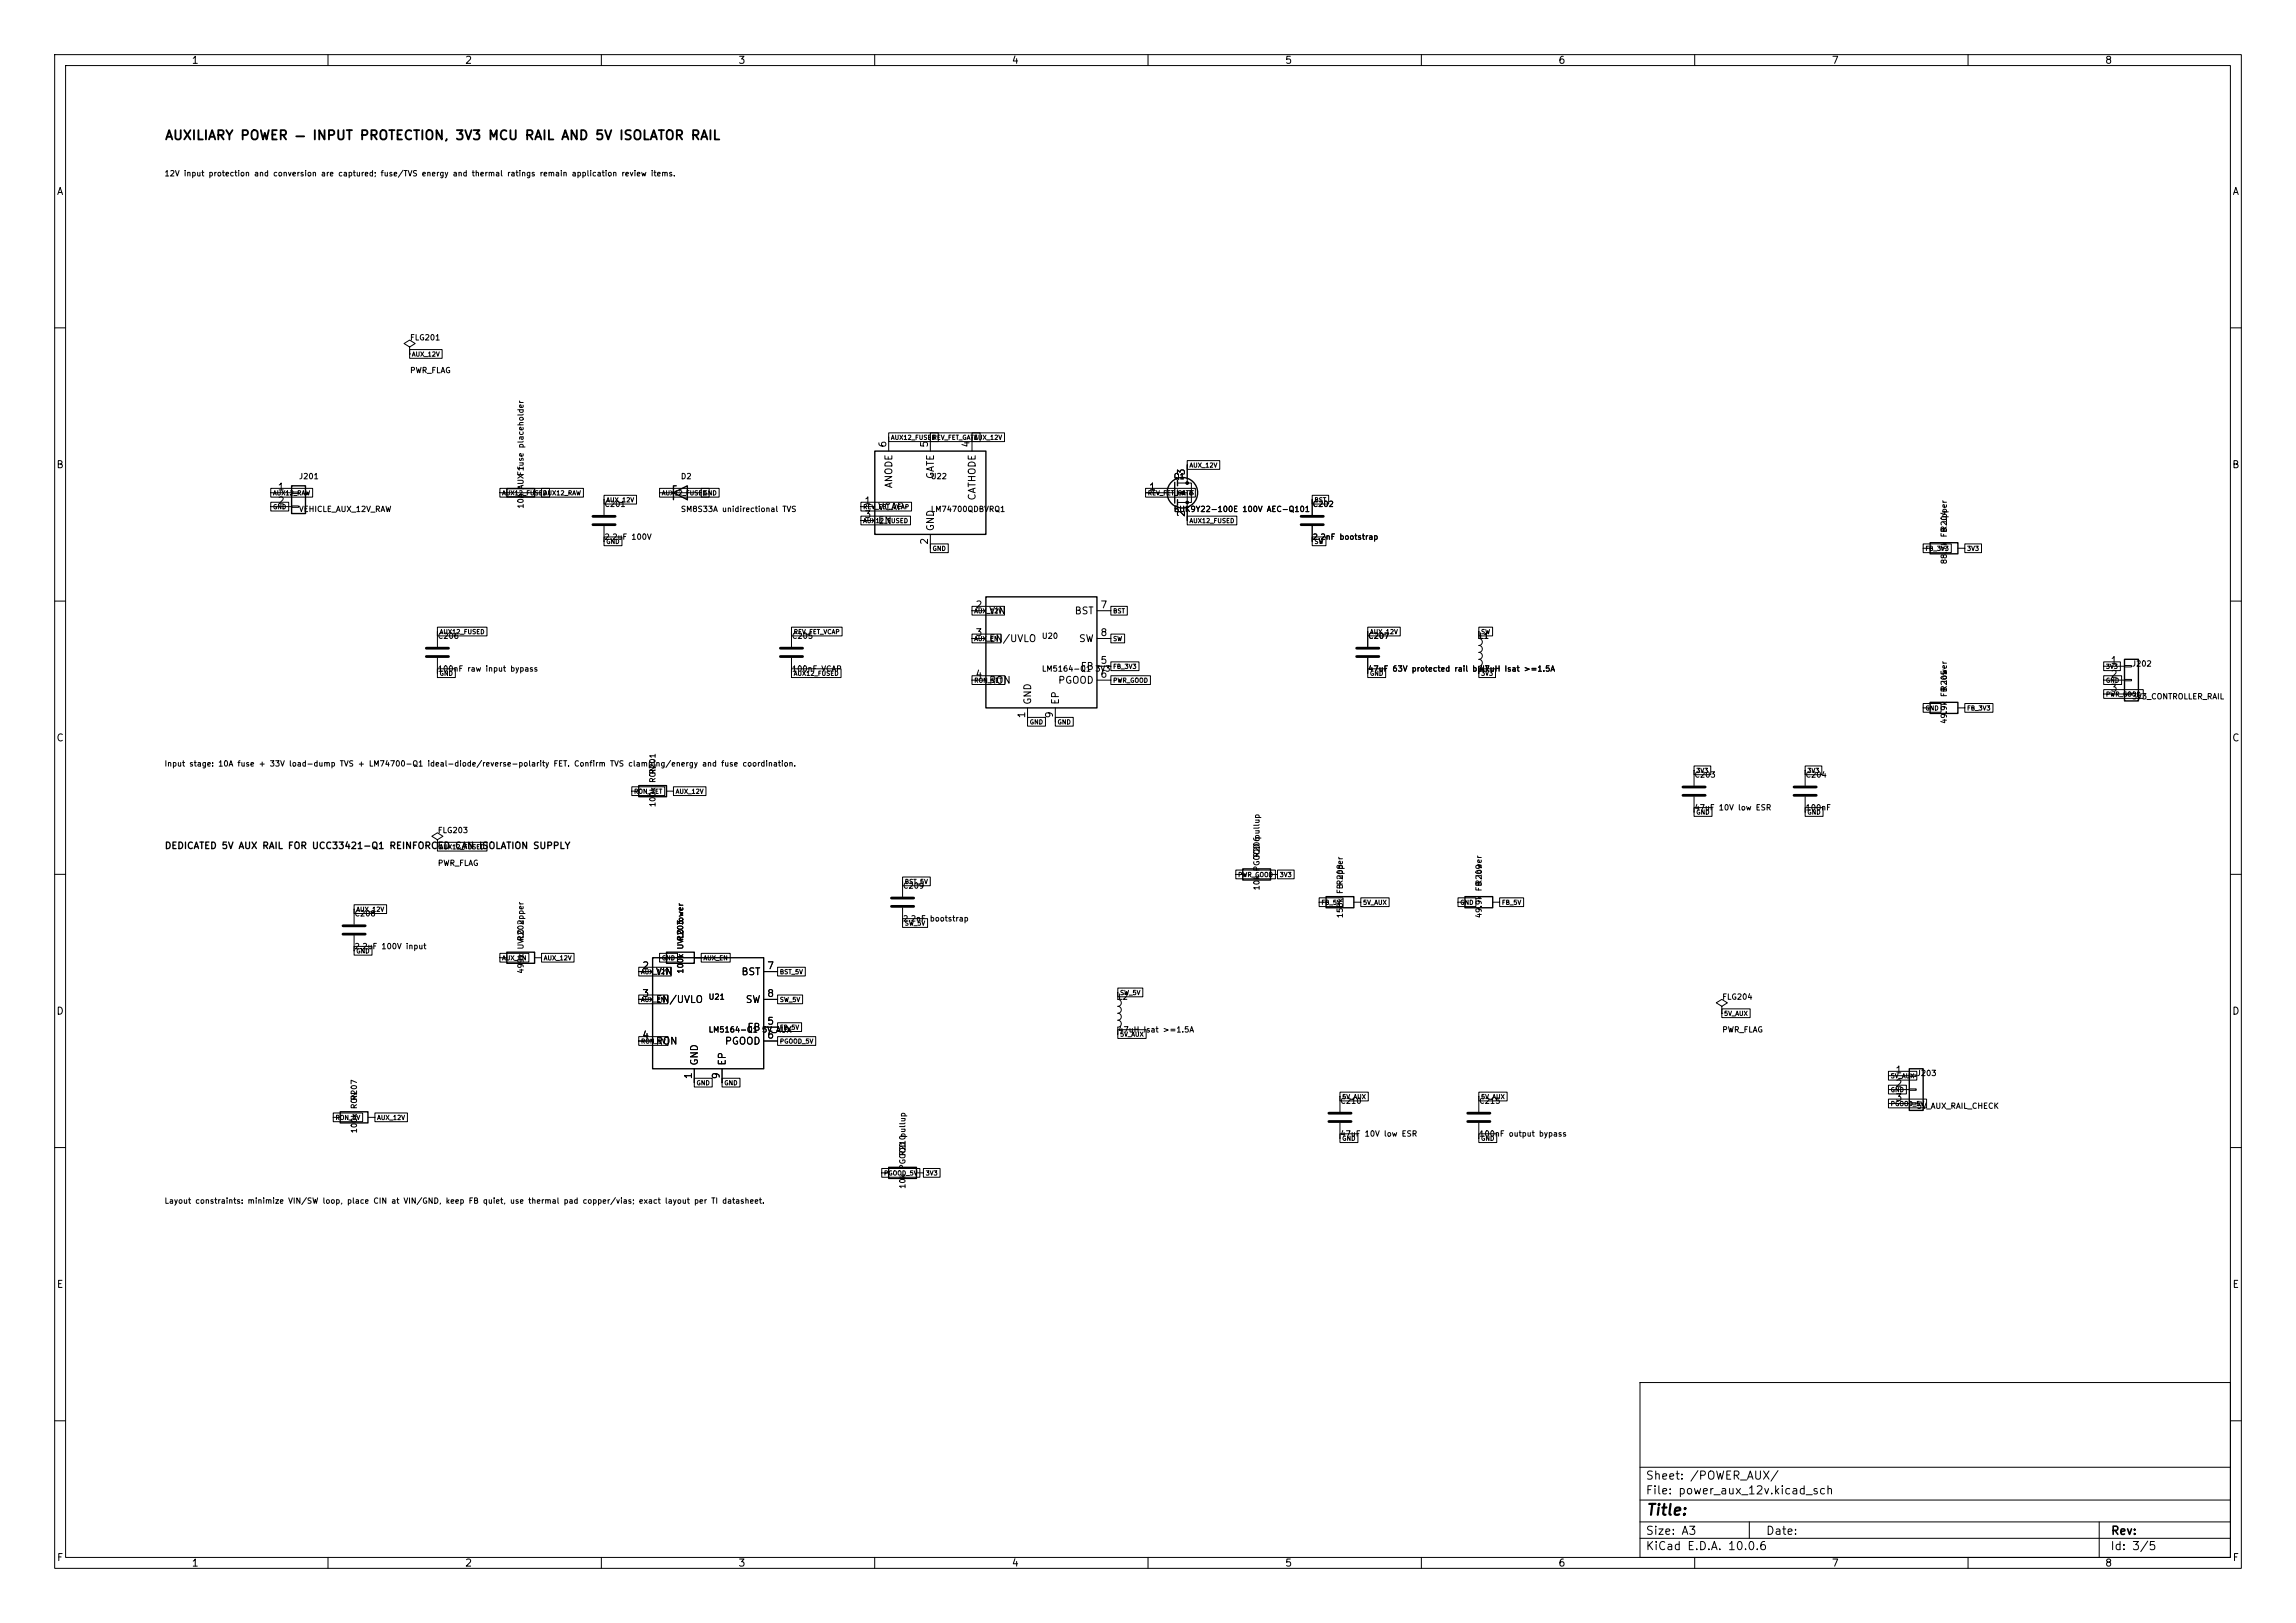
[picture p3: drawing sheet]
<svg xmlns="http://www.w3.org/2000/svg" width="420mm" height="297mm" viewBox="0 0 420 297" stroke-linecap="round" stroke-linejoin="round" font-family="sans-serif">
<defs><g id="words">
<text font-size="2" x="301" y="277.8">Title:</text>
<text font-size="1.7" x="30.1" y="26">AUXILIARY POWER — INPUT PROTECTION, 3V3 MCU RAIL AND 5V ISOLATOR RAIL</text>
<g font-size="1.5">
<text x="300.9" y="273.8">File: power_aux_12v.kicad_sch</text>
<text x="300.9" y="271.1">Sheet: /POWER_AUX/</text>
<text x="300.9" y="281.2">Size: A3</text>
<text x="322.9" y="281.2">Date:</text>
<text x="386" y="281.2">Rev:</text>
<text x="300.9" y="284">KiCad E.D.A. 10.0.6</text>
<text x="385.9" y="284">Id: 3/5</text>
</g>
<g font-size="1.3">
<text x="35" y="12">1</text>
<text x="85" y="12">2</text>
<text x="135" y="12">3</text>
<text x="185" y="12">4</text>
<text x="235" y="12">5</text>
<text x="285" y="12">6</text>
<text x="335" y="12">7</text>
<text x="385" y="12">8</text>
<text x="10.3" y="36">A</text>
<text x="408.3" y="36">A</text>
<text x="162.4" y="82" transform="rotate(-90 162.4 82)">6</text>
<text x="170" y="82" transform="rotate(-90 170 82)">5</text>
<text x="177.7" y="82" transform="rotate(-90 177.7 82)">4</text>
<text x="10.2" y="86">B</text>
<text x="163.5" y="89.5" transform="rotate(-90 163.5 89.5)">ANODE</text>
<text x="171.1" y="87.8" transform="rotate(-90 171.1 87.8)">GATE</text>
<text x="217" y="87.1" transform="rotate(-90 217 87.1)">3</text>
<text x="408.2" y="86">B</text>
<text x="50.7" y="90">1</text>
<text x="50.7" y="92.6">2</text>
<text x="158" y="92.6">1</text>
<text x="158" y="95.1">3</text>
<text x="160.5" y="93.7">VCAP</text>
<text x="178.8" y="91.7" transform="rotate(-90 178.8 91.7)">CATHODE</text>
<text x="210.1" y="90">1</text>
<text x="217" y="94.7" transform="rotate(-90 217 94.7)">2</text>
<text x="160.5" y="96.2">EN</text>
<text x="170" y="99.8" transform="rotate(-90 170 99.8)">2</text>
<text x="171.1" y="97.3" transform="rotate(-90 171.1 97.3)">GND</text>
<text x="178.3" y="111.6">2</text>
<text x="180.8" y="112.7">VIN</text>
<text x="196.5" y="112.7">BST</text>
<text x="201.2" y="111.6">7</text>
<text x="178.3" y="116.7">3</text>
<text x="180.8" y="117.8">EN/UVLO</text>
<text x="197.3" y="117.8">SW</text>
<text x="201.2" y="116.7">8</text>
<text x="178.3" y="124.3">4</text>
<text x="180.8" y="125.4">RON</text>
<text x="193.5" y="125.4">PGOOD</text>
<text x="197.6" y="122.9">FB</text>
<text x="201.2" y="121.8">5</text>
<text x="201.2" y="124.3">6</text>
<text x="386" y="121.8">1</text>
<text x="386" y="124.3">2</text>
<text x="187.8" y="131.5" transform="rotate(-90 187.8 131.5)">1</text>
<text x="188.9" y="129.1" transform="rotate(-90 188.9 129.1)">GND</text>
<text x="192.9" y="131.5" transform="rotate(-90 192.9 131.5)">9</text>
<text x="194" y="129.1" transform="rotate(-90 194 129.1)">EP</text>
<text x="386" y="126.9">3</text>
<text x="10.2" y="136">C</text>
<text x="408.2" y="136">C</text>
<text x="117.4" y="177.7">2</text>
<text x="119.9" y="178.8">VIN</text>
<text x="135.5" y="178.8">BST</text>
<text x="140.2" y="177.7">7</text>
<text x="10.2" y="186">D</text>
<text x="117.4" y="182.7">3</text>
<text x="119.9" y="183.8">EN/UVLO</text>
<text x="136.3" y="183.8">SW</text>
<text x="140.2" y="182.7">8</text>
<text x="408.2" y="186">D</text>
<text x="117.4" y="190.4">4</text>
<text x="119.9" y="191.5">RON</text>
<text x="132.5" y="191.5">PGOOD</text>
<text x="136.6" y="188.9">FB</text>
<text x="140.2" y="187.8">5</text>
<text x="140.2" y="190.4">6</text>
<text x="126.9" y="197.6" transform="rotate(-90 126.9 197.6)">1</text>
<text x="128" y="195.1" transform="rotate(-90 128 195.1)">GND</text>
<text x="131.9" y="197.6" transform="rotate(-90 131.9 197.6)">9</text>
<text x="133" y="195.1" transform="rotate(-90 133 195.1)">EP</text>
<text x="346.6" y="196.7">1</text>
<text x="346.6" y="199.3">2</text>
<text x="346.6" y="201.8">3</text>
<text x="10.3" y="236">E</text>
<text x="408.3" y="236">E</text>
<text x="10.3" y="286">F</text>
<text x="35" y="287">1</text>
<text x="85" y="287">2</text>
<text x="135" y="287">3</text>
<text x="185" y="287">4</text>
<text x="235" y="287">5</text>
<text x="285" y="287">6</text>
<text x="335" y="287">7</text>
<text x="385" y="287">8</text>
<text x="408.3" y="286">F</text>
</g>
<text font-size="1.2" x="30" y="155.7">DEDICATED 5V AUX RAIL FOR UCC33421-Q1 REINFORCED CAN ISOLATION SUPPLY</text>
<g font-size="1">
<text x="30" y="32.5">12V input protection and conversion are captured; fuse/TVS energy and thermal ratings remain application review items.</text>
<text x="74.9" y="62.5">FLG201</text>
<text x="74.9" y="68.5">PWR_FLAG</text>
<text x="54.6" y="87.9">J201</text>
<text x="96" y="89.7" transform="rotate(-90 96 89.7)">AUX fuse placeholder</text>
<text x="96" y="87.2" transform="rotate(-90 96 87.2)">F1</text>
<text x="124.4" y="87.9">D2</text>
<text x="170.2" y="87.9">U22</text>
<text x="214.6" y="87.9">Q1</text>
<text x="54.6" y="93.9">VEHICLE_AUX_12V_RAW</text>
<text x="96" y="93.2" transform="rotate(-90 96 93.2)">10A</text>
<text x="110.5" y="93">C201</text>
<text x="124.4" y="93.9">SM8S33A unidirectional TVS</text>
<text x="170.2" y="93.9">LM74700QDBVRQ1</text>
<text x="214.6" y="93.9">BUK9Y22-100E 100V AEC-Q101</text>
<text x="240" y="93">C202</text>
<text x="110.5" y="99">2.2uF 100V</text>
<text x="240" y="99">2.2nF bootstrap</text>
<text x="356.4" y="98.4" transform="rotate(-90 356.4 98.4)">FB upper</text>
<text x="356.4" y="97.3" transform="rotate(-90 356.4 97.3)">R204</text>
<text x="356.4" y="103.3" transform="rotate(-90 356.4 103.3)">88.7k</text>
<text x="80" y="117.1">C206</text>
<text x="144.8" y="117.1">C205</text>
<text x="190.5" y="117.1">U20</text>
<text x="250.2" y="117.1">C207</text>
<text x="270.5" y="117.1">L1</text>
<text x="80" y="123.1">100nF raw input bypass</text>
<text x="144.8" y="123.1">100nF VCAP</text>
<text x="190.5" y="123.1">LM5164-Q1 3V3</text>
<text x="250.2" y="123.1">47uF 63V protected rail bulk</text>
<text x="270.5" y="123.1">47uH Isat &gt;=1.5A</text>
<text x="389.9" y="122.2">J202</text>
<text x="356.4" y="127.6" transform="rotate(-90 356.4 127.6)">FB lower</text>
<text x="356.4" y="126.6" transform="rotate(-90 356.4 126.6)">R205</text>
<text x="389.9" y="128.2">3V3_CONTROLLER_RAIL</text>
<text x="356.4" y="132.6" transform="rotate(-90 356.4 132.6)">49.9k</text>
<text x="30" y="140.5">Input stage: 10A fuse + 33V load-dump TVS + LM74700-Q1 ideal-diode/reverse-polarity FET. Confirm TVS clamping/energy and fuse coordination.</text>
<text x="120.1" y="143.4" transform="rotate(-90 120.1 143.4)">RON</text>
<text x="120.1" y="141.8" transform="rotate(-90 120.1 141.8)">R201</text>
<text x="309.9" y="142.5">C203</text>
<text x="330.2" y="142.5">C204</text>
<text x="120.1" y="147.8" transform="rotate(-90 120.1 147.8)">100k</text>
<text x="309.9" y="148.5">47uF 10V low ESR</text>
<text x="330.2" y="148.5">100nF</text>
<text x="80" y="152.7">FLG203</text>
<text x="80" y="158.7">PWR_FLAG</text>
<text x="230.6" y="157" transform="rotate(-90 230.6 157)">R206</text>
<text x="64.8" y="167.9">C208</text>
<text x="165.1" y="162.9">C209</text>
<text x="230.6" y="163" transform="rotate(-90 230.6 163)">10k PGOOD pullup</text>
<text x="245.9" y="163.7" transform="rotate(-90 245.9 163.7)">FB upper</text>
<text x="245.9" y="162.1" transform="rotate(-90 245.9 162.1)">R208</text>
<text x="271.3" y="163.2" transform="rotate(-90 271.3 163.2)">FB lower</text>
<text x="271.3" y="162.1" transform="rotate(-90 271.3 162.1)">R209</text>
<text x="64.8" y="173.9">2.2uF 100V input</text>
<text x="96" y="173.8" transform="rotate(-90 96 173.8)">UVLO upper</text>
<text x="96" y="172.3" transform="rotate(-90 96 172.3)">R202</text>
<text x="125.2" y="173.8" transform="rotate(-90 125.2 173.8)">UVLO lower</text>
<text x="125.2" y="172.3" transform="rotate(-90 125.2 172.3)">R203</text>
<text x="165.1" y="168.9">2.2nF bootstrap</text>
<text x="245.9" y="168.1" transform="rotate(-90 245.9 168.1)">158k</text>
<text x="271.3" y="168.1" transform="rotate(-90 271.3 168.1)">49.9k</text>
<text x="96" y="178.3" transform="rotate(-90 96 178.3)">499k</text>
<text x="125.2" y="178.3" transform="rotate(-90 125.2 178.3)">100k</text>
<text x="129.5" y="183.2">U21</text>
<text x="204.5" y="183.2">L2</text>
<text x="314.9" y="183.2">FLG204</text>
<text x="129.5" y="189.2">LM5164-Q1 5V_AUX</text>
<text x="204.5" y="189.2">47uH Isat &gt;=1.5A</text>
<text x="314.9" y="189.2">PWR_FLAG</text>
<text x="350.5" y="197.1">J203</text>
<text x="65.5" y="203.1" transform="rotate(-90 65.5 203.1)">RON</text>
<text x="65.5" y="201.5" transform="rotate(-90 65.5 201.5)">R207</text>
<text x="245.1" y="202.2">C210</text>
<text x="270.5" y="202.2">C215</text>
<text x="350.5" y="203.1">5V_AUX_RAIL_CHECK</text>
<text x="65.5" y="207.5" transform="rotate(-90 65.5 207.5)">100k</text>
<text x="245.1" y="208.2">47uF 10V low ESR</text>
<text x="270.5" y="208.2">100nF output bypass</text>
<text x="165.9" y="211.6" transform="rotate(-90 165.9 211.6)">R210</text>
<text x="30" y="220.5">Layout constraints: minimize VIN/SW loop, place CIN at VIN/GND, keep FB quiet, use thermal pad copper/vias; exact layout per TI datasheet.</text>
<text x="165.9" y="217.6" transform="rotate(-90 165.9 217.6)">10k PGOOD pullup</text>
</g>
<g font-size=".8">
<text x="75.3" y="65.4">AUX_12V</text>
<text x="162.9" y="80.7">AUX12_FUSED</text>
<text x="170.5" y="80.7">REV_FET_GATE</text>
<text x="178.1" y="80.7">AUX_12V</text>
<text x="217.5" y="85.8">AUX_12V</text>
<text x="49.9" y="93.4">GND</text>
<text x="49.9" y="90.8">AUX12_RAW</text>
<text x="91.8" y="90.8">AUX12_FUSED</text>
<text x="99.4" y="90.8">AUX12_RAW</text>
<text x="110.8" y="92.1">AUX_12V</text>
<text x="121" y="90.8">AUX12_FUSED</text>
<text x="128.6" y="90.8">GND</text>
<text x="157.8" y="93.4">REV_FET_VCAP</text>
<text x="157.8" y="95.9">AUX12_FUSED</text>
<text x="209.9" y="90.8">REV_FET_GATE</text>
<text x="217.5" y="95.9">AUX12_FUSED</text>
<text x="240.4" y="92.1">BST</text>
<text x="110.8" y="99.7">GND</text>
<text x="170.5" y="101">GND</text>
<text x="240.4" y="99.7">SW</text>
<text x="352.1" y="101">FB_3V3</text>
<text x="359.7" y="101">3V3</text>
<text x="178.1" y="112.4">AUX_12V</text>
<text x="203.5" y="112.4">BST</text>
<text x="80.3" y="116.2">AUX12_FUSED</text>
<text x="145.1" y="116.2">REV_FET_VCAP</text>
<text x="178.1" y="117.5">AUX_EN</text>
<text x="203.5" y="117.5">SW</text>
<text x="250.5" y="116.2">AUX_12V</text>
<text x="270.8" y="116.2">SW</text>
<text x="80.3" y="123.9">GND</text>
<text x="145.1" y="123.9">AUX12_FUSED</text>
<text x="178.1" y="125.1">RON_SET</text>
<text x="203.5" y="125.1">PWR_GOOD</text>
<text x="203.5" y="122.6">FB_3V3</text>
<text x="250.5" y="123.9">GND</text>
<text x="270.8" y="123.9">3V3</text>
<text x="385.1" y="125.1">GND</text>
<text x="385.1" y="122.6">3V3</text>
<text x="352.1" y="130.2">GND</text>
<text x="359.7" y="130.2">FB_3V3</text>
<text x="385.1" y="127.7">PWR_GOOD</text>
<text x="188.3" y="132.7">GND</text>
<text x="193.4" y="132.7">GND</text>
<text x="310.2" y="141.6">3V3</text>
<text x="330.5" y="141.6">3V3</text>
<text x="115.9" y="145.4">RON_SET</text>
<text x="123.5" y="145.4">AUX_12V</text>
<text x="310.2" y="149.3">GND</text>
<text x="330.5" y="149.3">GND</text>
<text x="80.3" y="155.6">AUX12_FUSED</text>
<text x="165.4" y="162">BST_5V</text>
<text x="226.4" y="160.7">PWR_GOOD</text>
<text x="234" y="160.7">3V3</text>
<text x="65.1" y="167">AUX_12V</text>
<text x="241.6" y="165.8">FB_5V</text>
<text x="249.2" y="165.8">5V_AUX</text>
<text x="267" y="165.8">GND</text>
<text x="274.6" y="165.8">FB_5V</text>
<text x="165.4" y="169.6">SW_5V</text>
<text x="65.1" y="174.7">GND</text>
<text x="91.8" y="175.9">AUX_EN</text>
<text x="99.4" y="175.9">AUX_12V</text>
<text x="117.2" y="178.5">AUX_12V</text>
<text x="121" y="175.9">GND</text>
<text x="128.6" y="175.9">AUX_EN</text>
<text x="142.6" y="178.5">BST_5V</text>
<text x="117.2" y="183.5">AUX_EN</text>
<text x="142.6" y="183.5">SW_5V</text>
<text x="204.8" y="182.3">SW_5V</text>
<text x="117.2" y="191.2">RON_5V</text>
<text x="142.6" y="191.2">PGOOD_5V</text>
<text x="142.6" y="188.6">FB_5V</text>
<text x="204.8" y="189.9">5V_AUX</text>
<text x="315.3" y="186.1">5V_AUX</text>
<text x="345.8" y="197.5">5V_AUX</text>
<text x="127.3" y="198.8">GND</text>
<text x="132.4" y="198.8">GND</text>
<text x="245.4" y="201.3">5V_AUX</text>
<text x="270.8" y="201.3">5V_AUX</text>
<text x="345.8" y="200.1">GND</text>
<text x="345.8" y="202.6">PGOOD_5V</text>
<text x="61.3" y="205.1">RON_5V</text>
<text x="68.9" y="205.1">AUX_12V</text>
<text x="245.4" y="208.9">GND</text>
<text x="270.8" y="208.9">GND</text>
<text x="161.6" y="215.3">PGOOD_5V</text>
<text x="169.2" y="215.3">3V3</text>
</g>
</g></defs>
<g fill="none" stroke="#000" stroke-width=".18">
<path d="M10 10h400v277h-400zM12 12h396v273h-396zM60 10v2M110 10v2M160 10v2M210 10v2M260 10v2M310 10v2M360 10v2M10 60h2M74.9 63.5l1-.6-1-.7-1 .7 1 .6v1.3M74.9 64.8h.1"/>
<path d="M74.9 64h6v1.6h-6zM162.6 79.2h9v1.6h-9zM170.2 79.2h9.1v1.6h-9.1zM177.8 79.2h5.9v1.6h-5.9zM408 60h2M49.5 91.9h3.3v1.6h-3.3zM49.5 89.4h7.7v1.6h-7.7zM49.5 92.7h3.8M49.5 90.2h3.8M53.3 90h1.3v.3h-1.3zM53.3 92.6h1.3v.2h-1.3zM91.4 89.4h9.1v1.6h-9.1z"/>
<path d="M91.4 90.2h7.7M99.1 89.4h7.6v1.6h-7.6zM110.5 90.6h5.9v1.6h-5.9zM110.5 98.3h3.3v1.6h-3.3zM110.5 91.4v2.8M110.5 96.3v2.8M120.6 89.4h9.1v1.6h-9.1zM120.6 90.2h7.7M128.3 89.4h3.2v1.6h-3.2zM157.5 91.9h9.2v1.6h-9.2zM157.5 94.4h9v1.7h-9zM157.5 92.7h2.5"/>
<path d="M157.5 95.3h2.5M162.6 80v2.6M170.2 99.5h3.3v1.6h-3.3zM170.2 80v2.6M170.2 97.8v2.5M177.8 80v2.6M209.5 89.4h9.2v1.6h-9.2zM209.5 90.2h5.4M215.4 88.4h2.5v3.5h-2.5M215.4 90.2h1.8v5.1M217.2 84.3h5.9v1.6h-5.9zM217.2 94.4h9v1.7h-9z"/>
<path d="M217.2 85.1v3.3M217.6 89.8h.7M217.9 89.8l.4 .6h-.7zM240 98.3h2.5v1.6h-2.5zM240 90.6h3v1.6h-3zM240 91.4v2.8M240 96.3v2.8M351.8 99.5h5.1v1.6h-5.1zM359.4 99.5h3.1v1.6h-3.1zM10 110h2M80 114.8h9.1v1.6h-9.1zM80 115.6v2.8"/>
<path d="M144.8 114.8h9.2v1.6h-9.2zM144.8 115.6v2.8M177.8 116h5.3v1.6h-5.3zM177.8 111h5.9v1.6h-5.9zM177.8 111.8h2.5M177.8 116.8h2.5M200.7 111.8h2.5M200.7 116.8h2.5M203.2 111h3v1.6h-3zM203.2 116h2.5v1.6h-2.5zM250.2 114.8h5.9v1.6h-5.9zM250.2 115.6v2.8"/>
<path d="M270.5 115.6v1.2a.64 .64 0 0 1 .7 .7 .64 .64 0 0 1-.7 .6 .64 .64 0 0 1 .7 .7 .64 .64 0 0 1-.7 .6 .64 .64 0 0 1 .7 .6 .64 .64 0 0 1-.7 .7 .64 .64 0 0 1 .7 .6 .64 .64 0 0 1-.7 .6v1.3M270.5 114.8h2.5v1.6h-2.5zM351.8 100.3h1.3M358.1 100.3h1.3M408 110h2M80 122.4h3.3v1.6h-3.3zM80 120.4v2.8M144.8 122.4h9v1.6h-9zM144.8 120.4v2.8M177.8 123.7h6v1.6h-6zM177.8 124.5h2.5M188 131.3h3.2v1.6h-3.2z"/>
<path d="M188 129.5v2.6M193 131.3h3.3v1.6h-3.3zM193 129.5v2.6M200.7 121.9h2.5M200.7 124.5h2.5M203.2 123.7h7.2v1.6h-7.2zM203.2 121.1h5.1v1.6h-5.1zM250.2 122.4h3.3v1.6h-3.3zM250.2 120.4v2.8M270.5 122.4h3.1v1.6h-3.1zM351.8 128.7h3.3v1.6h-3.3zM351.8 129.5h1.3"/>
<path d="M358.1 129.5h1.3M359.4 128.7h5.2v1.6h-5.2zM384.8 126.2h7.3v1.6h-7.3zM384.8 123.7h3.3v1.6h-3.3zM384.8 121.1h3.1v1.6h-3.1zM384.8 121.9h3.8M384.8 124.5h3.8M384.8 127h3.8M388.6 121.8h1.3v.2h-1.3zM388.6 124.3h1.3v.3h-1.3zM388.6 126.9h1.3v.2h-1.3zM10 160h2"/>
<path d="M80 153.7l1-.7-1-.6-1 .6 1 .7v1.2M80 154.9h.1M80 154.1h9.1v1.6h-9.1zM115.6 144h6v1.6h-6zM115.6 144.8h1.2M121.9 144.8h1.3M123.2 144h5.9v1.6h-5.9zM226.1 159.2h7.2v1.6h-7.2zM233.7 159.2h3v1.6h-3zM309.9 147.8h3.3v1.6h-3.3zM309.9 140.2h3v1.6h-3zM309.9 141v2.8"/>
<path d="M309.9 145.8v2.8M330.2 147.8h3.3v1.6h-3.3zM330.2 140.2h3v1.6h-3zM330.2 141v2.8M330.2 145.8v2.8M408 160h2M64.8 165.6h5.9v1.6h-5.9zM64.8 173.2h3.2v1.6h-3.2zM64.8 166.4v2.8M64.8 171.2v2.8M91.4 174.5h5.3v1.6h-5.3zM91.4 175.3h1.3"/>
<path d="M97.8 175.3h1.3M99.1 174.5h5.9v1.6h-5.9zM116.8 177h6v1.6h-6zM116.8 177.8h2.6M120.6 174.5h3.3v1.6h-3.3zM120.6 175.3h1.3M127 175.3h1.3M128.3 174.5h5.3v1.6h-5.3zM139.7 177.8h2.5M142.2 177h5.1v1.6h-5.1zM165.1 160.5h5.1v1.6h-5.1zM165.1 168.1h4.6v1.6h-4.6z"/>
<path d="M165.1 161.3v2.8M165.1 166.1v2.8M226.1 160h1.2M232.4 160h1.3M241.3 164.3h4.4v1.6h-4.4zM241.3 165.1h1.3M247.6 165.1h1.3M248.9 164.3h5.2v1.6h-5.2zM266.7 164.3h3.3v1.6h-3.3zM266.7 165.1h1.3M273 165.1h1.3M274.3 164.3h4.4v1.6h-4.4z"/>
<path d="M116.8 189.7h5.4v1.6h-5.4zM116.8 182.1h5.3v1.6h-5.3zM116.8 182.9h2.6M116.8 190.5h2.6M127 197.3h3.3v1.6h-3.3zM127 195.6v2.5M132.1 197.3h3.3v1.6h-3.3zM132.1 195.6v2.5M139.7 182.9h2.5M139.7 190.5h2.5M139.7 188h2.5M142.2 189.7h7v1.6h-7z"/>
<path d="M142.2 187.2h4.4v1.6h-4.4zM142.2 182.1h4.6v1.6h-4.6zM204.5 181.6v1.3a.64 .64 0 0 1 .6 .6 .64 .64 0 0 1-.6 .7 .64 .64 0 0 1 .6 .6 .64 .64 0 0 1-.6 .6 .64 .64 0 0 1 .6 .7 .64 .64 0 0 1-.6 .6M204.5 186.7a.64 .64 0 0 1 .6 .6 .64 .64 0 0 1-.6 .7v1.2M204.5 188.4h5.2v1.6h-5.2zM204.5 180.8h4.5v1.6h-4.5zM245.1 199.9h5.2v1.6h-5.2zM270.5 199.9h5.2v1.6h-5.2zM315 184.2l1-.7-1-.6-1.1 .6 1.1 .7v1.2M315 185.4h.1M315 184.6h5.1v1.6h-5.1zM345.4 198.6h3.3v1.6h-3.3z"/>
<path d="M345.4 196h5.2v1.7h-5.2zM345.4 196.9h3.8M345.4 199.4h3.8M349.2 196.7h1.3v.3h-1.3zM349.2 199.3h1.3v.2h-1.3zM10 210h2M61 203.7h5.3v1.6h-5.3zM61 204.5h1.2M67.3 204.5h1.3M68.6 203.7h5.9v1.6h-5.9zM161.3 213.8h7v1.6h-7zM161.3 214.6h1.3"/>
<path d="M167.6 214.6h1.3M168.9 213.8h3.1v1.6h-3.1zM245.1 207.5h3.3v1.6h-3.3zM245.1 200.7v2.8M245.1 205.5v2.8M270.5 207.5h3.3v1.6h-3.3zM270.5 200.7v2.8M270.5 205.5v2.8M345.4 201.1h7v1.6h-7zM345.4 201.9h3.8M349.2 201.8h1.3v.3h-1.3zM408 210h2"/>
<path d="M300 253h108v32h-108zM10 260h2M300 278.5h108M300 274.5h108M300 268.5h108M320 278.5v3M384 278.5v6.5M408 260h2M60 285v2M110 285v2M160 285v2M210 285v2"/>
<path d="M260 285v2M300 281.5h108M310 285v2M360 285v2"/>
</g>
<g fill="none" stroke="#000" stroke-width=".51">
<path d="M108.5 94.5h4M108.5 96h4M238 94.5h4.1M238 96h4.1M78 118.6h4M142.7 118.6h4.1M248.2 118.6h4M78 120.1h4M142.7 120.1h4.1M248.2 120.1h4M307.8 144h4.1M307.8 145.5h4.1"/>
<path d="M328.2 144h4M328.2 145.5h4M62.7 169.4h4.1M62.7 170.9h4.1M163.1 164.3h4M163.1 165.9h4M243.1 203.7h4M243.1 205.2h4M268.5 203.7h4M268.5 205.2h4"/>
</g>
<g fill="none" stroke="#000" stroke-width=".25">
<path d="M53.3 88.9h2.6v5.1h-2.6zM92.7 89.4h5.1v1.5h-5.1zM123.2 90.2l2.5-1.3v2.5zM123.7 88.9h-.5v2.5M160 82.6h20.3v15.2h-20.3zM214.9 88.3v3.8M215.4 87.9v1M215.4 89.7v1M215.4 91.4v1.1M353.1 99.3h5v2h-5zM180.3 109.2h20.4v20.3h-20.4zM353.1 128.5h5v2.1h-5z"/>
<path d="M388.6 120.7h2.6v7.6h-2.6zM116.8 143.8h5.1v2h-5.1zM227.3 159h5.1v2h-5.1zM92.7 174.2h5.1v2.1h-5.1zM119.4 175.3h20.3v20.3h-20.3zM121.9 174.2h5.1v2.1h-5.1zM242.6 164.1h5v2h-5zM268 164.1h5v2h-5zM349.2 195.6h2.6v7.6h-2.6zM62.2 203.5h5.1v2h-5.1zM162.6 213.6h5v2h-5z"/>
<circle cx="216.3" cy="90.2" r="2.79"/>
</g>
<g fill="#000" stroke="#000" stroke-width=".18">
<path d="M215.6 90.2l1.1-.4v.8z"/>
<circle cx="217.2" cy="88.4" r=".25"/>
<circle cx="217.2" cy="91.9" r=".25"/>
</g>
<use href="#words"/>
</svg>
